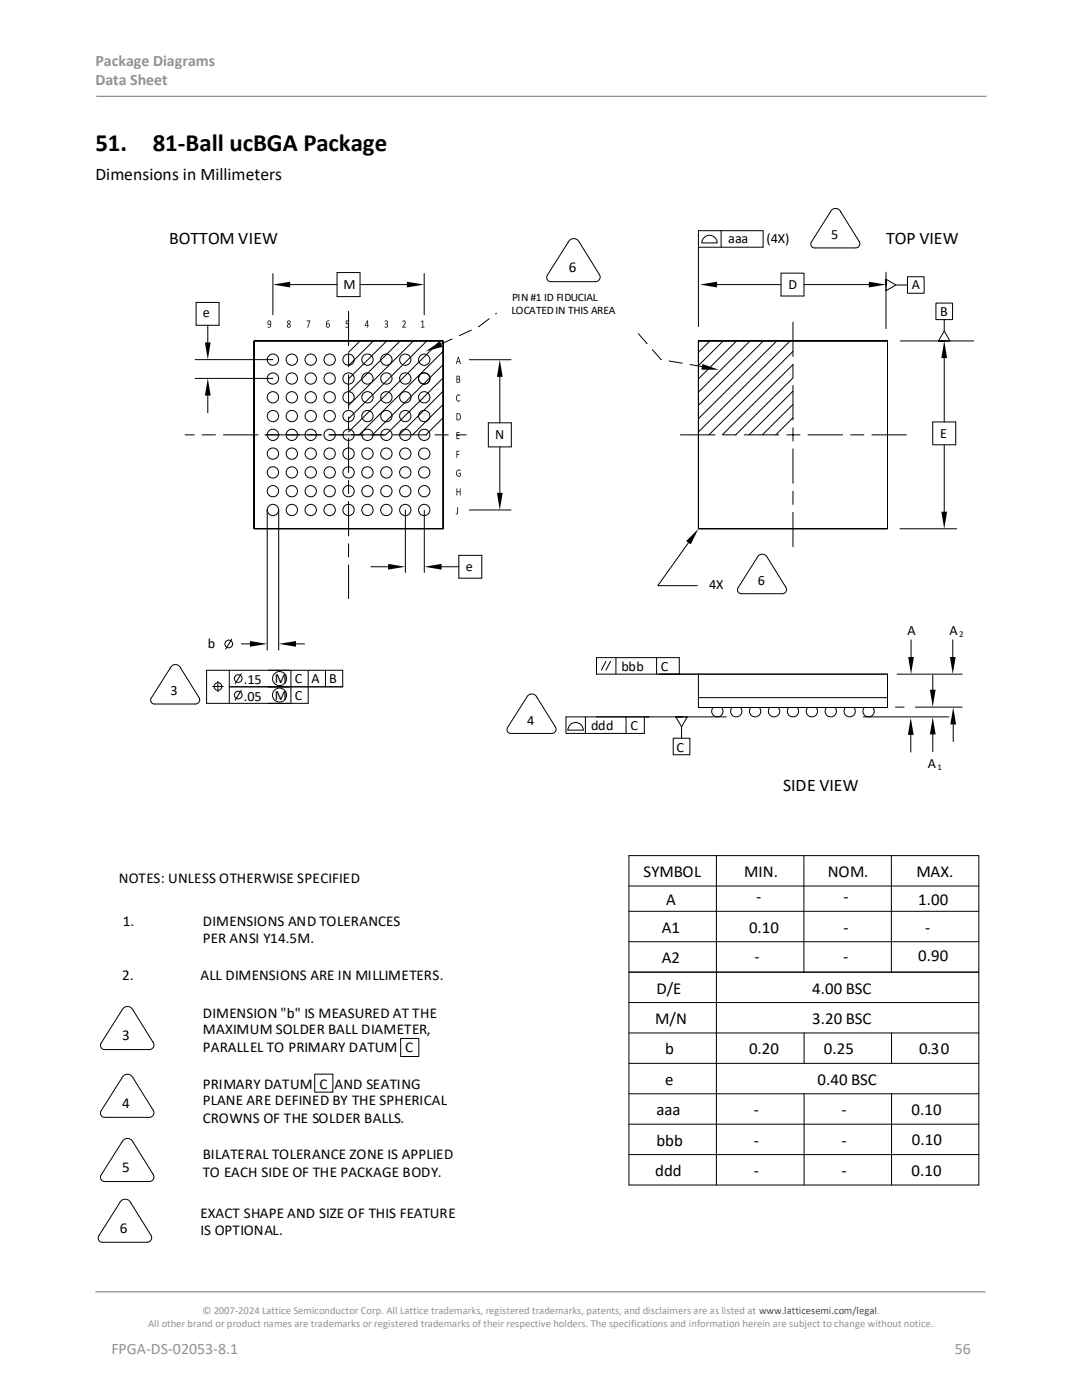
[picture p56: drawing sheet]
<svg xmlns="http://www.w3.org/2000/svg" width="216mm" height="279mm" viewBox="0 0 216 279" stroke-linecap="round" stroke-linejoin="round" font-family="sans-serif">
<defs><g id="words">
<g font-size="5">
<text x="19" y="30.1">51.</text>
<text x="30.5" y="30.1">81-Ball ucBGA Package</text>
</g>
<g font-size="3.5">
<text x="19" y="35.9">Dimensions in Millimeters</text>
<text x="33.8" y="48.7">BOTTOM VIEW</text>
<text x="176.8" y="48.7">TOP VIEW</text>
<text x="156.3" y="157.8">SIDE VIEW</text>
</g>
<g font-size="3.3">
<text x="128.4" y="175">SYMBOL</text>
<text x="148.5" y="175">MIN.</text>
<text x="165.2" y="175">NOM.</text>
<text x="182.9" y="175">MAX.</text>
<text x="132.9" y="180.7">A</text>
<text x="150.9" y="180.1">-</text>
<text x="168.3" y="180.1">-</text>
<text x="183.2" y="180.7">1.00</text>
<text x="132.1" y="186.1">A1</text>
<text x="149.5" y="186.1">0.10</text>
<text x="168.3" y="186.1">-</text>
<text x="183.2" y="191.8">0.90</text>
<text x="184.6" y="186.1">-</text>
<text x="132.1" y="192.2">A2</text>
<text x="150.6" y="192.1">-</text>
<text x="168.3" y="192.1">-</text>
<text x="131" y="198.3">D/E</text>
<text x="162.1" y="198.3">4.00 BSC</text>
<text x="130.7" y="204.4">M/N</text>
<text x="162.1" y="204.4">3.20 BSC</text>
<text x="132.7" y="210.4">b</text>
<text x="149.5" y="210.4">0.20</text>
<text x="164.4" y="210.4">0.25</text>
<text x="183.4" y="210.4">0.30</text>
<text x="132.7" y="216.5">e</text>
<text x="163.2" y="216.5">0.40 BSC</text>
<text x="131" y="222.6">aaa</text>
<text x="150.4" y="222.6">-</text>
<text x="167.9" y="222.6">-</text>
<text x="181.9" y="222.6">0.10</text>
<text x="131" y="228.7">bbb</text>
<text x="150.4" y="228.7">-</text>
<text x="167.9" y="228.7">-</text>
<text x="182" y="228.6">0.10</text>
<text x="130.7" y="234.7">ddd</text>
<text x="150.4" y="234.7">-</text>
<text x="167.9" y="234.7">-</text>
<text x="181.9" y="234.7">0.10</text>
</g>
<g font-size="3.2" fill="#919195">
<text x="19" y="13.2">Package Diagrams</text>
<text x="19" y="17.1">Data Sheet</text>
<text x="22.2" y="270.2">FPGA-DS-02053-8.1</text>
<text x="190.5" y="270.2">56</text>
</g>
<g font-size="3">
<text x="113.5" y="54.2">6</text>
<text x="23.7" y="176.2">NOTES: UNLESS OTHERWISE SPECIFIED</text>
<text x="24.5" y="184.9">1.</text>
<text x="40.5" y="184.9">DIMENSIONS AND TOLERANCES</text>
<text x="40.5" y="188.2">PER ANSI Y14.5M.</text>
<text x="24.4" y="195.7">2.</text>
<text x="40" y="195.7">ALL DIMENSIONS ARE IN MILLIMETERS.</text>
<text x="40.5" y="203.1">DIMENSION &quot;b&quot; IS MEASURED AT THE</text>
<text x="24.4" y="207.6">3</text>
<text x="40.5" y="209.9">PARALLEL TO PRIMARY DATUM C</text>
<text x="40.5" y="206.4">MAXIMUM SOLDER BALL DIAMETER,</text>
<text x="24.4" y="221.1">4</text>
<text x="40.5" y="220.6">PLANE ARE DEFINED BY THE SPHERICAL</text>
<text x="40.5" y="217.3">PRIMARY DATUM C AND SEATING</text>
<text x="40.5" y="224">CROWNS OF THE SOLDER BALLS.</text>
<text x="24.4" y="233.9">5</text>
<text x="40.5" y="231.4">BILATERAL TOLERANCE ZONE IS APPLIED</text>
<text x="40.5" y="235">TO EACH SIDE OF THE PACKAGE BODY.</text>
<text x="40" y="243">EXACT SHAPE AND SIZE OF THIS FEATURE</text>
<text x="23.9" y="246.1">6</text>
<text x="40" y="246.5">IS OPTIONAL.</text>
</g>
<g font-size="2.8">
<text x="165.9" y="47.6">5</text>
<text x="145.3" y="48.4">aaa</text>
<text x="153" y="48.6">(4X)</text>
<text x="68.5" y="57.7">M</text>
<text x="157.3" y="57.8">D</text>
<text x="182" y="57.8">A</text>
<text x="40.5" y="63.4">e</text>
<text x="187.6" y="63">B</text>
<text x="98.8" y="87.6">N</text>
<text x="187.6" y="87.5">E</text>
<text x="92.9" y="113.9">e</text>
<text x="141.5" y="117.6">4X</text>
<text x="151.2" y="116.7">6</text>
<text x="41.5" y="129.3">b</text>
<text x="181.1" y="126.8">A</text>
<text x="189.5" y="126.8">A</text>
<text x="48.7" y="136.6">.15</text>
<text x="54.9" y="136.4">M</text>
<text x="58.8" y="136.3">C</text>
<text x="62.2" y="136.4">A</text>
<text x="65.7" y="136.4">B</text>
<text x="124" y="133.9">bbb</text>
<text x="131.9" y="133.9">C</text>
<text x="34" y="138.7">3</text>
<text x="48.7" y="139.9">.05</text>
<text x="54.9" y="139.7">M</text>
<text x="58.8" y="139.6">C</text>
<text x="105.2" y="144.6">4</text>
<text x="117.9" y="145.8">ddd</text>
<text x="125.8" y="145.7">C</text>
<text x="135" y="150.1">C</text>
<text x="185.2" y="153.2">A</text>
</g>
<g font-size="2.3">
<text x="102" y="62.7">LOCATED IN THIS AREA</text>
<text x="102.2" y="60">PIN#1 ID FIDUCIAL</text>
</g>
<g font-size="2.1" fill="#919195">
<text x="40.4" y="262.3">© 2007-2024 Lattice Semiconductor Corp. All Lattice trademarks, registered trademarks, patents, and disclaimers are as listed at www.latticesemi.com/legal.</text>
<text x="29.6" y="264.9">All other brand or product names are trademarks or registered trademarks of their respective holders. The specifications and information herein are subject to change without notice.</text>
</g>
<g font-size="1.8">
<text x="191.4" y="127.2">2</text>
<text x="187.1" y="153.6">1</text>
</g>
</g></defs>
<path d="M19.2 19.2h177.6M19 257.8h177.6" fill="none" stroke="#919195" stroke-width=".26"/>
<g fill="none" stroke="#000" stroke-width=".2">
<path d="M54.5 54.6v8.2M57.3 56.8h10M67.3 54.4h4.5v4.8h-4.5zM71.8 56.8h9.9M84.6 54.6v8.2M109.2 54.9l4.2-6.5a1.22 1.22 0 0 1 1.1-.8 1.22 1.22 0 0 1 1.1 .8l4.1 6.5a.92 .92 0 0 1-.9 1.3h-9.2a.84 .84 0 0 1-.4-1.3M139.4 49.3h12.9v-3.3h-12.9v19.2M140.3 47.6a1.53 1.53 0 0 1 1.8-.6 1.53 1.53 0 0 1 1 1.5h-3.1zM143.1 56.8h12.7M143.9 46v3.3M155.8 54.5h4.6v4.6h-4.6zM160.4 56.8h13"/>
<path d="M171.4 48.1l-3.6-5.8a1.11 1.11 0 0 0-1.1-.7 1.11 1.11 0 0 0-1 .7l-3.8 6a.77 .77 0 0 0 0 .8 .77 .77 0 0 0 .7 .4M171.4 48.1l.1 .2a.84 .84 0 0 1-.8 1.2h-8.1M176.8 55.7l2 1.2M176.8 54.3v11.3M181.1 55.2h3.3v3.3h-3.3zM181.1 56.9h-2.3l-2 1.1v-2.3v1.2M38.9 75.5h15.6M38.9 71.8h15.6M39.1 60.4h4.6v4.5h-4.6zM41.5 64.9v3.5M41.5 78.9v3.5M50.7 68h37.7v37.5h-37.7z"/>
<path d="M71.8 68l-2.2 2.3M74.5 68l-4.9 5M77.2 68l-7.6 7.6M79.8 68l-10.2 10.3M82.5 68l-12.9 12.9M85.2 68l-15.6 15.6M87.8 68l-18.2 18.2M88.4 70.1l-16.8 16.7M88.4 72.8l-14.1 14M88.4 75.4l-11.4 11.4M88.4 78.1l-8.8 8.7M93.7 71.8h8.3"/>
<path d="M99.7 73.9v10.5M139.4 68h37.7v37.5h-37.7zM141.6 68l-2.2 2.3M144.3 68l-4.9 5M147 68l-7.6 7.6M149.7 68l-10.3 10.3M152.3 68l-12.9 12.9M155 68l-15.6 15.6M157.6 68l-18.2 18.2M158.2 70.1l-16.7 16.7M158.2 72.8l-14.1 14M158.2 75.4l-11.4 11.4"/>
<path d="M158.2 78.1l-8.7 8.7M179.6 68h14.7M186.8 60.5h3.3v3.3h-3.3zM188.4 63.8v2.3l1.2 1.9h-2.3h1.2M188.4 66.1l-1.1 1.9M188.4 71.5v12.7M88.4 80.7l-6.1 6.1M88.4 83.4l-3.4 3.4M97.4 84.4h4.6v4.8h-4.6zM99.7 89.2v9.4M158.2 80.7l-6.1 6.1M158.2 83.4l-3.4 3.4"/>
<path d="M186.1 84.2h4.6v4.6h-4.6zM188.4 88.8v13.3M53.3 101.7v28.1M55.6 101.7v28.1M74 113.1h3.4M80.9 101.8v12.4M84.7 101.8v12.4M88.1 113.1h3.5M91.6 110.8h4.5v4.6h-4.5zM93.7 101.8h8.3M137.4 108.3l-6.1 8.6h7.8M156.8 117.1l-3.7-5.8a1.11 1.11 0 0 0-1-.7 1.11 1.11 0 0 0-1 .7l-3.8 6a.77 .77 0 0 0 0 .8 .77 .77 0 0 0 .7 .4h8.1a.84 .84 0 0 0 .8-.5 .84 .84 0 0 0-.1-.9"/>
<path d="M179.6 105.5h11.3M34 133.3a1.11 1.11 0 0 1 1-.7 1.11 1.11 0 0 1 1 .7M34 133.3l-3.8 6a.77 .77 0 0 0 0 .8 .77 .77 0 0 0 .7 .4h8.1a.84 .84 0 0 0 .8-.5 .84 .84 0 0 0-.1-.9l-3.7-5.8M42.4 137h2.1M43.5 136v2M45.7 133.8v6.6M46.2 127.6l-1.2 1.9M48.1 137.8l-1.2 1.9M48.1 134.5l-1.2 1.9M48.2 128.5h1.7M58 133.8v6.6M59.1 128.5h1.7"/>
<path d="M61.5 133.8v6.6h-20.3v-6.6h27.2v3.3h-22.7M64.9 133.8v3.3M120.9 132l-.9 1.7M121.8 132l-.9 1.7M122.9 131.2v3.3M131 131.2v3.3M135.5 134.5v-3.3h-16.5v3.3h58.1v6.7h-37.7v-6.7M139.4 139.2h37.7M179 134.5h13M181.8 127.7v3.4M186.1 134.8v2.8M190.1 127.7v3.4"/>
<path d="M110.8 145l-3.6-5.8a1.11 1.11 0 0 0-1.1-.7 1.11 1.11 0 0 0-1 .7l-3.8 6a.77 .77 0 0 0 0 .8 .77 .77 0 0 0 .7 .4h8.1a.84 .84 0 0 0 .8-.5 .84 .84 0 0 0-.1-.9M113.6 144.8a1.53 1.53 0 0 1 1.7-.5 1.53 1.53 0 0 1 1.1 1.4h-3.1zM116.8 143.1v3.3M124.9 143.1v3.3M128.6 143.1v3.3h-11.8M134.3 147.3h3.4v3.3h-3.4zM134.8 143.1l1.2 1.9M136.1 143.1h-1.3h2.3l-1.1 1.9v2.3M142.3 141.2a1.13 1.13 0 0 0 .1 1.6 1.13 1.13 0 0 0 1.5 0 1.13 1.13 0 0 0 .1-1.6M144.9 143.1h-32v3.3h3.9M146.1 141.2a1.13 1.13 0 0 0 0 1.6 1.13 1.13 0 0 0 1.6 0 1.13 1.13 0 0 0 0-1.6M149.8 141.2a1.13 1.13 0 0 0 .1 1.6 1.13 1.13 0 0 0 1.6 0 1.13 1.13 0 0 0 0-1.6"/>
<path d="M153.6 141.2a1.13 1.13 0 0 0 .1 1.6 1.13 1.13 0 0 0 1.5 0 1.13 1.13 0 0 0 .1-1.6M157.4 141.2a1.13 1.13 0 0 0 0 1.6 1.13 1.13 0 0 0 1.6 0 1.13 1.13 0 0 0 .1-1.6M161.2 141.2a1.13 1.13 0 0 0 0 1.6 1.13 1.13 0 0 0 1.6 0 1.13 1.13 0 0 0 0-1.6M164.9 141.2a1.13 1.13 0 0 0 .1 1.6 1.13 1.13 0 0 0 1.6 0 1.13 1.13 0 0 0 0-1.6M168.7 141.2a1.13 1.13 0 0 0 .1 1.6 1.13 1.13 0 0 0 1.5 0 1.13 1.13 0 0 0 .1-1.6M172.3 143.1h17M172.5 141.2a1.13 1.13 0 0 0 0 1.6 1.13 1.13 0 0 0 1.6 0 1.13 1.13 0 0 0 .1-1.6M178.7 141.1h1.7M181.7 146.7v3.4M182.6 141.1h9.4M186.1 146.6v3.4M190.2 144.6v3.4"/>
<path d="M125.5 170.8h69.8v65.7h-69.8zM125.5 176.8h69.8M143 170.8v65.7M160.4 170.8v23.2M177.9 170.8v23.2M125.5 194h69.8M125.5 187.9h69.8M125.5 181.9h69.8M20.2 208.2l4.1-6.6a1.21 1.21 0 0 1 1.1-.7 1.21 1.21 0 0 1 1.2 .7l4 6.6a.92 .92 0 0 1-.8 1.3l-9.2-.1a.84 .84 0 0 1-.4-1.2M62.8 214.4h3.6v3.6h-3.6zM79.9 207.2h3.7v3.6h-3.7zM125.5 218.3h69.8"/>
<path d="M125.5 212.2h69.8M125.5 206.1h69.8M125.5 200.1h69.8M160.4 206.1v6.1M160.4 218.3v18.2M177.9 206.1v6.1M177.9 218.3v18.2M20.2 221.7l4.1-6.5a1.21 1.21 0 0 1 1.1-.8 1.21 1.21 0 0 1 1.2 .7l4 6.6a.92 .92 0 0 1-.8 1.3l-9.2-.1a.84 .84 0 0 1-.4-1.2M20.2 234.5l4.1-6.5a1.22 1.22 0 0 1 1.1-.8 1.22 1.22 0 0 1 1.2 .8l4 6.5a.92 .92 0 0 1-.8 1.3l-9.2-.1a.84 .84 0 0 1-.4-1.2M125.5 230.4h69.8M125.5 224.4h69.8M20.5 247.9h-.4a.84 .84 0 0 1-.4-1.3l4.2-6.5a1.22 1.22 0 0 1 1.1-.8 1.22 1.22 0 0 1 1.1 .8l4.1 6.5a.92 .92 0 0 1-.9 1.3h-8.8"/>
<circle cx="54.5" cy="79.3" r="1.13"/>
<circle cx="54.5" cy="75.5" r="1.13"/>
<circle cx="54.5" cy="71.8" r="1.13"/>
<circle cx="58.2" cy="71.8" r="1.13"/>
<circle cx="58.2" cy="79.3" r="1.13"/>
<circle cx="58.2" cy="75.5" r="1.13"/>
<circle cx="62" cy="71.8" r="1.13"/>
<circle cx="62" cy="79.3" r="1.13"/>
<circle cx="62" cy="75.5" r="1.13"/>
<circle cx="65.8" cy="71.8" r="1.13"/>
<circle cx="65.8" cy="79.3" r="1.13"/>
<circle cx="65.8" cy="75.5" r="1.13"/>
<circle cx="69.6" cy="71.8" r="1.13"/>
<circle cx="69.6" cy="79.3" r="1.13"/>
<circle cx="69.6" cy="75.5" r="1.13"/>
<circle cx="73.3" cy="71.8" r="1.13"/>
<circle cx="73.3" cy="79.3" r="1.13"/>
<circle cx="73.3" cy="75.5" r="1.13"/>
<circle cx="77.1" cy="79.3" r="1.13"/>
<circle cx="77.1" cy="71.8" r="1.13"/>
<circle cx="77.1" cy="75.5" r="1.13"/>
<circle cx="80.9" cy="79.3" r="1.13"/>
<circle cx="80.9" cy="75.5" r="1.13"/>
<circle cx="80.9" cy="71.8" r="1.13"/>
<circle cx="84.6" cy="75.5" r="1.13"/>
<circle cx="84.7" cy="79.3" r="1.13"/>
<circle cx="84.7" cy="71.8" r="1.13"/>
<circle cx="84.7" cy="75.5" r="1.13"/>
<circle cx="54.5" cy="90.5" r="1.13"/>
<circle cx="54.5" cy="94.3" r="1.13"/>
<circle cx="54.5" cy="83" r="1.13"/>
<circle cx="54.5" cy="86.8" r="1.13"/>
<circle cx="54.5" cy="98" r="1.13"/>
<circle cx="58.2" cy="90.5" r="1.13"/>
<circle cx="58.2" cy="94.3" r="1.13"/>
<circle cx="58.2" cy="83" r="1.13"/>
<circle cx="58.2" cy="86.8" r="1.13"/>
<circle cx="58.2" cy="98" r="1.13"/>
<circle cx="62" cy="98" r="1.13"/>
<circle cx="62" cy="83" r="1.13"/>
<circle cx="62" cy="94.3" r="1.13"/>
<circle cx="62" cy="90.5" r="1.13"/>
<circle cx="62" cy="86.8" r="1.13"/>
<circle cx="65.8" cy="98" r="1.13"/>
<circle cx="65.8" cy="90.5" r="1.13"/>
<circle cx="65.8" cy="94.3" r="1.13"/>
<circle cx="65.8" cy="83" r="1.13"/>
<circle cx="65.8" cy="86.8" r="1.13"/>
<circle cx="69.6" cy="90.5" r="1.13"/>
<circle cx="69.6" cy="94.3" r="1.13"/>
<circle cx="69.6" cy="86.8" r="1.13"/>
<circle cx="69.6" cy="83" r="1.13"/>
<circle cx="69.6" cy="98" r="1.13"/>
<circle cx="73.3" cy="83" r="1.13"/>
<circle cx="73.3" cy="90.5" r="1.13"/>
<circle cx="73.3" cy="86.8" r="1.13"/>
<circle cx="73.3" cy="98" r="1.13"/>
<circle cx="73.3" cy="94.3" r="1.13"/>
<circle cx="77.1" cy="98" r="1.13"/>
<circle cx="77.1" cy="94.3" r="1.13"/>
<circle cx="77.1" cy="90.5" r="1.13"/>
<circle cx="77.1" cy="86.8" r="1.13"/>
<circle cx="77.1" cy="83" r="1.13"/>
<circle cx="80.9" cy="90.5" r="1.13"/>
<circle cx="80.9" cy="83" r="1.13"/>
<circle cx="80.9" cy="86.8" r="1.13"/>
<circle cx="80.9" cy="94.3" r="1.13"/>
<circle cx="80.9" cy="98" r="1.13"/>
<circle cx="84.7" cy="94.3" r="1.13"/>
<circle cx="84.7" cy="90.5" r="1.13"/>
<circle cx="84.7" cy="83" r="1.13"/>
<circle cx="84.7" cy="86.8" r="1.13"/>
<circle cx="84.7" cy="98" r="1.13"/>
<circle cx="54.5" cy="101.8" r="1.13"/>
<circle cx="58.2" cy="101.8" r="1.13"/>
<circle cx="62" cy="101.8" r="1.13"/>
<circle cx="65.8" cy="101.8" r="1.13"/>
<circle cx="69.6" cy="101.8" r="1.13"/>
<circle cx="73.3" cy="101.8" r="1.13"/>
<circle cx="77.1" cy="101.8" r="1.13"/>
<circle cx="80.9" cy="101.8" r="1.13"/>
<circle cx="84.7" cy="101.8" r="1.13"/>
<circle cx="43.5" cy="137" r=".77"/>
<circle cx="45.6" cy="128.5" r=".77"/>
<circle cx="47.5" cy="135.4" r=".77"/>
<circle cx="47.5" cy="138.7" r=".77"/>
<circle cx="55.8" cy="138.7" r="1.4"/>
<circle cx="55.8" cy="135.4" r="1.4"/>
</g>
<g fill="#000">
<path d="M54.5 56.8l3.4-.6v1.2zM81.2 56.2l3.4 .6-3.4 .6zM139.6 56.8l3.5-.6v1.2zM173.4 56.2l3.4 .6-3.4 .6zM40.9 68.4h1.1l-.5 3.4zM41.5 75.5l.5 3.4h-1.1zM84.9 70.1l2.9-1.9 .5 1zM99.7 71.8l.6 3.4h-1.1zM140.1 72.6l3.3 1.2h-3.5zM188.4 68l.6 3.5h-1.2zM99.2 98.4h1.1l-.6 3.4zM77.4 112.5l3.5 .6-3.5 .6z"/>
<path d="M84.7 113.1l3.4-.6v1.2zM139.4 105.5l-1.6 3.1-.9-.6zM187.8 102.1h1.2l-.6 3.4zM49.9 127.9l3.4 .6-3.4 .6zM55.6 128.5l3.5-.6v1.2zM181.2 131.1h1.2l-.6 3.4zM185.5 137.6h1.2l-.6 3.5zM189.5 131.1h1.2l-.6 3.4zM181.7 143.2l.6 3.5h-1.1zM186.1 143.2l.6 3.4h-1.2zM190.2 141.2l.6 3.4h-1.2z"/>
</g>
<path d="M69.6 62.1v57.4M158.2 64.3v45M52.9 86.8h40.1M77 86.8h-40.1M180.9 86.8h-45.3" fill="none" stroke="#000" stroke-width=".2" stroke-dasharray="6.9 1.6 2.6 1.6"/>
<g fill="#000">
<path d="M84 64.2l.4-.2 .1 1.2h.2v.2h-.7l.1-.2h.2v-1l-.2 .1zM91.2 78.8l.5-.1 .1 .3a.39 .39 0 0 0-.5-.1 .39 .39 0 0 0-.1 .5 .39 .39 0 0 0 .1 .5 .39 .39 0 0 0 .5 0v.1a.49 .49 0 0 1-.6 .1 .49 .49 0 0 1-.2-.6zM91.1 90h.6v.1h-.5v.5l.5 .1-.5 .1v.6zM91.1 86.2h.6v.2h-.5v.4l.4 .1-.4 .1v.5h.5v.1h-.6zM91.1 97.5h.1v.6h.6v-.6h.1v1.4h-.1v-.7h-.6v.7h-.1zM91.3 93.8l.4-.1 .2 .3a.52 .52 0 0 0-.7 0 .52 .52 0 0 0 0 .8l.3 .2 .3-.1v-.4h-.3v-.1h.4v.6a.57 .57 0 0 1-.7 0 .57 .57 0 0 1-.2-.7zM91.2 101.2h.2v1.1a.25 .25 0 0 1-.1 .3 .25 .25 0 0 1-.4-.1l.3-.1z"/>
<path d="M53.5 64a.47 .47 0 0 1 .6 .1 .47 .47 0 0 1 0 .6 .47 .47 0 0 1-.1 .6 .47 .47 0 0 1-.6 0v-.1a.38 .38 0 0 0 .4 0 .38 .38 0 0 0 .2-.5 .42 .42 0 0 1-.6-.1 .42 .42 0 0 1 .1-.6zM53.6 64.2a.29 .29 0 0 0-.1 .4 .29 .29 0 0 0 .5-.1 .29 .29 0 0 0-.2-.4zM57.4 64a.36 .36 0 0 1 .5 .1 .36 .36 0 0 1-.1 .5 .39 .39 0 0 1 .2 .6 .39 .39 0 0 1-.6 .1 .39 .39 0 0 1 .1-.6l-.2-.3zM57.4 64.3a.2 .2 0 0 0 .4 0 .2 .2 0 0 0-.4 0zM57.4 65a.25 .25 0 0 0 .5 0 .25 .25 0 0 0-.5 0zM61.2 64h.7l-.5 1.4-.1-.1 .4-1.2h-.5zM65.2 64.1l.4-.1 .1 .1a.38 .38 0 0 0-.4 .1 .38 .38 0 0 0-.1 .4 .39 .39 0 0 1 .5 .1 .39 .39 0 0 1-.1 .5 .39 .39 0 0 1-.5 0v-.8zM65.2 64.8v.1a.25 .25 0 0 0 .3 .3 .25 .25 0 0 0 .2-.3 .25 .25 0 0 0-.3-.2zM69 64h.6v.1h-.4v.4a.44 .44 0 0 1 .5 .6 .44 .44 0 0 1-.8 .1h.1a.32 .32 0 0 0 .4 0 .32 .32 0 0 0 0-.5 .32 .32 0 0 0-.4 0zM73.2 64h.2v.9h.2l-.2 .5-.1-.3-.5-.1zM73.3 64.1l-.4 .8h.4zM76.8 64a.36 .36 0 0 1 .6 .1 .36 .36 0 0 1-.2 .5 .39 .39 0 0 1 .2 .7 .39 .39 0 0 1-.7-.2 .29 .29 0 0 0 .4 .1 .29 .29 0 0 0 .2-.4 .29 .29 0 0 0-.4-.1v-.1a.27 .27 0 0 0 .3-.1 .27 .27 0 0 0-.1-.4l-.3 .1zM80.3 64.1a.43 .43 0 0 1 .7 0 .43 .43 0 0 1-.2 .7l-.3 .4h.5v.2h-.7l.2-.5a.41 .41 0 0 0 .3-.4 .41 .41 0 0 0-.3-.4l-.2 .1z"/>
<path d="M91.1 75h.3a.36 .36 0 0 1 .3 .2 .36 .36 0 0 1-.1 .4 .4 .4 0 0 1 .2 .5 .4 .4 0 0 1-.4 .3h-.3zM91.2 75.1v.5h.2a.23 .23 0 0 0 .2-.2 .23 .23 0 0 0-.2-.3zM91.2 75.7v.5h.3a.25 .25 0 0 0 .2-.2 .25 .25 0 0 0-.3-.3z"/>
<path d="M91.4 71.2l.2 .1 .3 1.3h-.1l-.1-.3h-.5l-.1 .3h-.1zM91.4 71.4l-.1 .7h.3z"/>
<path d="M91.1 82.5a.69 .69 0 0 1 .9 .7 .69 .69 0 0 1-.9 .6zM91.2 82.6v1.1a.55 .55 0 0 0 .6-.5 .55 .55 0 0 0-.6-.6z"/>
</g>
<path d="M87.8 68.8l7.7-3.6M95.5 65.2l3.6-2.7M131.9 71.8l-5.5-6.3M140.3 73.2l-8.4-1.4" fill="none" stroke="#000" stroke-width=".2" stroke-dasharray="2.6 1.6"/>
<use href="#words"/>
</svg>
